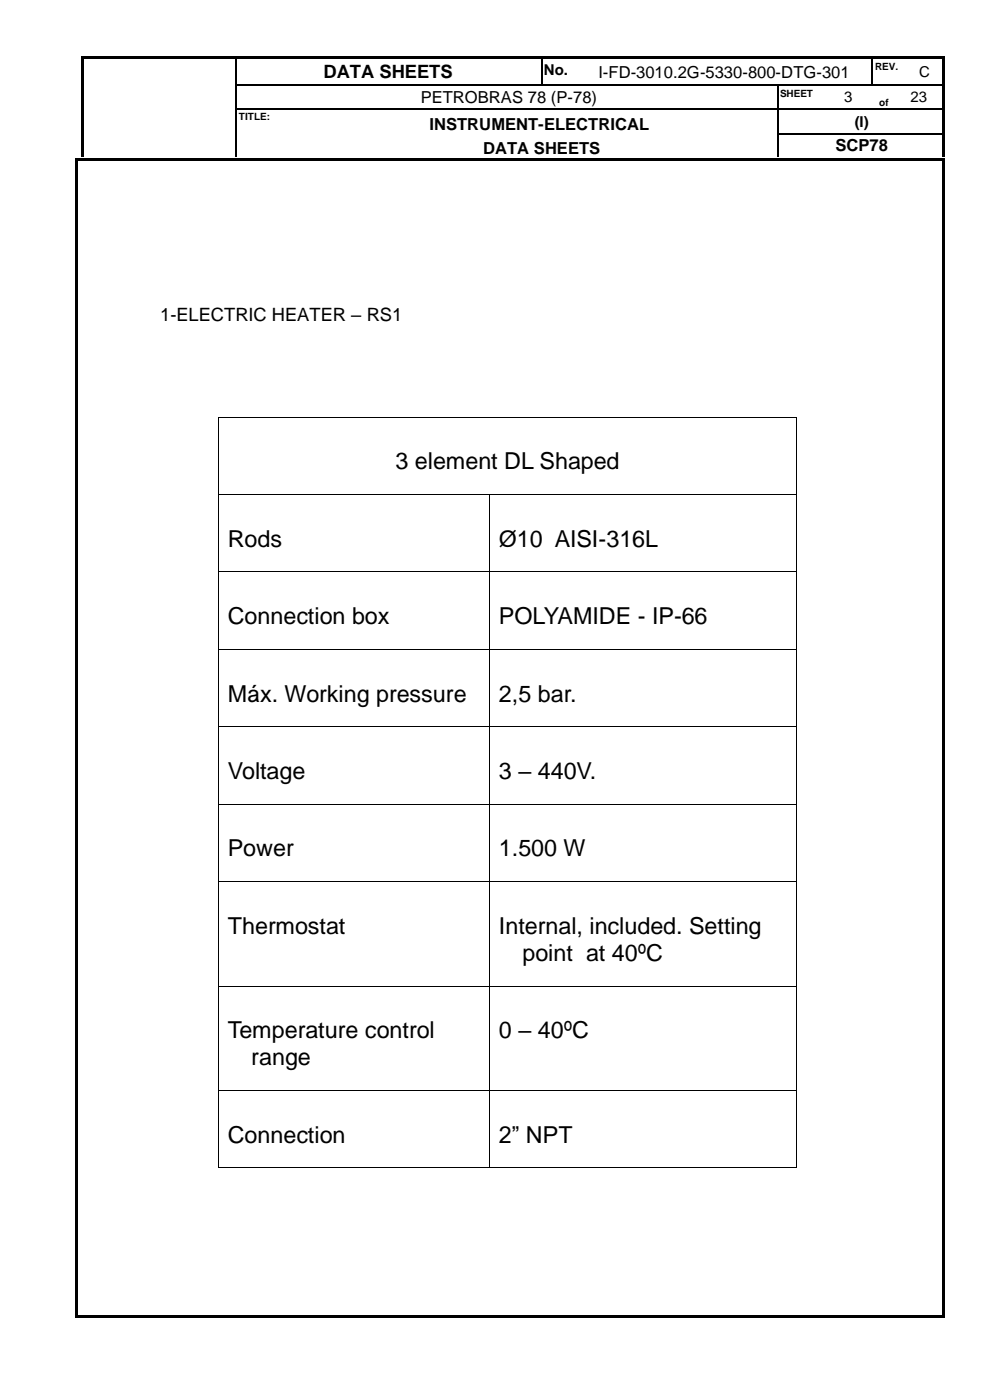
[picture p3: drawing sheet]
<svg xmlns="http://www.w3.org/2000/svg" width="210mm" height="297mm" viewBox="0 0 210 297" stroke-linecap="round" stroke-linejoin="round" font-family="sans-serif">
<defs><g id="words">
<g font-size="5">
<text x="83.9" y="99.5">3 element DL Shaped</text>
<text x="48.3" y="116">Rods</text>
<text x="105.8" y="116">Ø10 AISI-316L</text>
<text x="48.3" y="132.4">Connection box</text>
<text x="105.8" y="132.4">POLYAMIDE - IP-66</text>
<text x="48.3" y="148.9">Máx. Working pressure</text>
<text x="105.8" y="148.9">2,5 bar.</text>
<text x="48.3" y="165.3">Voltage</text>
<text x="105.8" y="165.3">3 – 440V.</text>
<text x="48.3" y="181.7">Power</text>
<text x="105.8" y="181.7">1.500 W</text>
<text x="48.3" y="198.2">Thermostat</text>
<text x="105.8" y="198.2">Internal, included. Setting</text>
<text x="110.8" y="203.9">point at 40ºC</text>
<text x="48.3" y="220.3">Temperature control</text>
<text x="105.8" y="220.3">0 – 40ºC</text>
<text x="53.3" y="226">range</text>
<text x="48.3" y="242.4">Connection</text>
<text x="105.8" y="242.4">2” NPT</text>
</g>
<g font-size="3.9">
<text x="68.6" y="16.6">DATA SHEETS</text>
<text x="34" y="68">1-ELECTRIC HEATER – RS1</text>
</g>
<g font-size="3.5">
<text x="126.9" y="16.5">I-FD-3010.2G-5330-800-DTG-301</text>
<text x="89.3" y="21.8">PETROBRAS 78 (P-78)</text>
<text x="91.1" y="27.6">INSTRUMENT-ELECTRICAL</text>
<text x="102.5" y="32.7">DATA SHEETS</text>
<text x="177.2" y="32.1">SCP78</text>
</g>
<g font-size="3.2">
<text x="115.4" y="15.8">No.</text>
<text x="195" y="16.3">C</text>
<text x="179.1" y="21.7">3</text>
<text x="193.2" y="21.7">23</text>
<text x="181.3" y="26.9">(I)</text>
</g>
<g font-size="2.1">
<text x="185.6" y="14.9">REV.</text>
<text x="165.5" y="20.5">SHEET</text>
<text x="186.5" y="22.5">of</text>
<text x="50.7" y="25.5">TITLE:</text>
</g>
</g></defs>
<g fill="#000">
<path d="M17.2 12h.5v.5h-.5z" fill-rule="evenodd"/>
<path d="M17.2 12h.5v.5h-.5z" fill-rule="evenodd"/>
<path d="M17.2 12.5h.5v5.4h-.5z" fill-rule="evenodd"/>
<path d="M17.2 17.9h.5v.3h-.5z" fill-rule="evenodd"/>
<path d="M17.7 12h32.2v.5h-32.2z" fill-rule="evenodd"/>
<path d="M49.9 12.5h.3z" fill-rule="evenodd"/>
<path d="M49.9 12h.5v.5h-.5z" fill-rule="evenodd"/>
<path d="M49.9 17.9h.3v.3h-.3z" fill-rule="evenodd"/>
<path d="M50.4 12h64.3v.5h-64.3z" fill-rule="evenodd"/>
<path d="M114.7 12.5h.3z" fill-rule="evenodd"/>
<path d="M114.7 12h.6v.5h-.6z" fill-rule="evenodd"/>
<path d="M114.7 17.9h.3v.3h-.3z" fill-rule="evenodd"/>
<path d="M115.3 12h7.1v.5h-7.1z" fill-rule="evenodd"/>
<path d="M122.4 12h.5v.5h-.5z" fill-rule="evenodd"/>
<path d="M122.4 17.9h.2v.3h-.2z" fill-rule="evenodd"/>
<path d="M122.9 12h62v.5h-62z" fill-rule="evenodd"/>
<path d="M164.8 17.9h.3v.3h-.3z" fill-rule="evenodd"/>
<path d="M175 17.9h.3v.3h-.3z" fill-rule="evenodd"/>
<path d="M184.9 12.5h.3z" fill-rule="evenodd"/>
<path d="M184.9 12h.5v.5h-.5z" fill-rule="evenodd"/>
<path d="M184.9 17.9h.3v.3h-.3z" fill-rule="evenodd"/>
<path d="M185.2 17.9h.2v.3h-.2z" fill-rule="evenodd"/>
<path d="M185.4 12h7.2v.5h-7.2z" fill-rule="evenodd"/>
<path d="M190 17.9h.3v.3h-.3z" fill-rule="evenodd"/>
<path d="M192.6 12h.5v.5h-.5z" fill-rule="evenodd"/>
<path d="M192.6 17.9h.2v.3h-.2z" fill-rule="evenodd"/>
<path d="M193.1 12h6.7v.5h-6.7z" fill-rule="evenodd"/>
<path d="M199.8 12h.5v.5h-.5z" fill-rule="evenodd"/>
<path d="M199.8 12h.5v.5h-.5z" fill-rule="evenodd"/>
<path d="M199.8 12.5h.5v5.4h-.5z" fill-rule="evenodd"/>
<path d="M199.8 17.9h.5v.3h-.5z" fill-rule="evenodd"/>
<path d="M15.9 33.5h.5v.5h-.5z" fill-rule="evenodd"/>
<path d="M15.9 33.5h.5v.5h-.5z" fill-rule="evenodd"/>
<path d="M16.4 33.5h183.4v.5h-183.4z" fill-rule="evenodd"/>
<path d="M17.2 18.2h.5v4.7h-.5z" fill-rule="evenodd"/>
<path d="M17.2 22.9h.5v.3h-.5z" fill-rule="evenodd"/>
<path d="M17.2 23.2h.5v5h-.5z" fill-rule="evenodd"/>
<path d="M17.2 28.2h.5v.3h-.5z" fill-rule="evenodd"/>
<path d="M17.2 28.5h.5v4.7h-.5z" fill-rule="evenodd"/>
<path d="M49.9 22.9h.3v.3h-.3z" fill-rule="evenodd"/>
<path d="M49.9 28.2h.3v.3h-.3z" fill-rule="evenodd"/>
<path d="M64.1 22.9h.3v.3h-.3z" fill-rule="evenodd"/>
<path d="M164.8 22.9h.3v.3h-.3z" fill-rule="evenodd"/>
<path d="M164.8 28.2h.3v.3h-.3z" fill-rule="evenodd"/>
<path d="M175 22.9h.3v.3h-.3z" fill-rule="evenodd"/>
<path d="M185 22.9h.3v.3h-.3z" fill-rule="evenodd"/>
<path d="M190 22.9h.3v.3h-.3z" fill-rule="evenodd"/>
<path d="M199.8 18.2h.5v4.7h-.5z" fill-rule="evenodd"/>
<path d="M199.8 22.9h.5v.3h-.5z" fill-rule="evenodd"/>
<path d="M199.8 23.2h.5v5h-.5z" fill-rule="evenodd"/>
<path d="M199.8 28.2h.5v.3h-.5z" fill-rule="evenodd"/>
<path d="M199.8 28.5h.5v4.7h-.5z" fill-rule="evenodd"/>
<path d="M199.8 33.5h.5v.5h-.5z" fill-rule="evenodd"/>
<path d="M199.8 33.5h.5v.5h-.5z" fill-rule="evenodd"/>
<path d="M46.4 88.4h.1v.2h-.1z" fill-rule="evenodd"/>
<path d="M46.4 88.4h.1v.2h-.1z" fill-rule="evenodd"/>
<path d="M168.9 88.4h.2v.2h-.2z" fill-rule="evenodd"/>
<path d="M168.9 88.4h.2v.2h-.2z" fill-rule="evenodd"/>
<path d="M46.4 104.8h.1v.2h-.1z" fill-rule="evenodd"/>
<path d="M103.9 104.8h.1v.2h-.1z" fill-rule="evenodd"/>
<path d="M168.9 104.8h.2v.2h-.2z" fill-rule="evenodd"/>
<path d="M46.4 121.3h.1v.1h-.1z" fill-rule="evenodd"/>
<path d="M46.4 137.7h.1v.2h-.1z" fill-rule="evenodd"/>
<path d="M103.9 121.3h.1v.1h-.1z" fill-rule="evenodd"/>
<path d="M103.9 137.7h.1v.2h-.1z" fill-rule="evenodd"/>
<path d="M168.9 121.3h.2v.1h-.2z" fill-rule="evenodd"/>
<path d="M168.9 137.7h.2v.2h-.2z" fill-rule="evenodd"/>
<path d="M46.4 154.2h.1v.1h-.1z" fill-rule="evenodd"/>
<path d="M103.9 154.2h.1v.1h-.1z" fill-rule="evenodd"/>
<path d="M168.9 154.2h.2v.1h-.2z" fill-rule="evenodd"/>
<path d="M46.4 170.6h.1v.2h-.1z" fill-rule="evenodd"/>
<path d="M103.9 170.6h.1v.2h-.1z" fill-rule="evenodd"/>
<path d="M168.9 170.6h.2v.2h-.2z" fill-rule="evenodd"/>
<path d="M46.4 187.1h.1v.1h-.1z" fill-rule="evenodd"/>
<path d="M103.9 187.1h.1v.1h-.1z" fill-rule="evenodd"/>
<path d="M168.9 187.1h.2v.1h-.2z" fill-rule="evenodd"/>
<path d="M46.4 209.2h.1v.1h-.1z" fill-rule="evenodd"/>
<path d="M103.9 209.2h.1v.1h-.1z" fill-rule="evenodd"/>
<path d="M168.9 209.2h.2v.1h-.2z" fill-rule="evenodd"/>
<path d="M46.4 231.3h.1v.2h-.1z" fill-rule="evenodd"/>
<path d="M103.9 231.3h.1v.2h-.1z" fill-rule="evenodd"/>
<path d="M168.9 231.3h.2v.2h-.2z" fill-rule="evenodd"/>
<path d="M46.4 247.7h.1v.2h-.1z" fill-rule="evenodd"/>
<path d="M46.4 247.7h.1v.2h-.1z" fill-rule="evenodd"/>
<path d="M103.9 247.7h.1v.2h-.1z" fill-rule="evenodd"/>
<path d="M168.9 247.7h.2v.2h-.2z" fill-rule="evenodd"/>
<path d="M168.9 247.7h.2v.2h-.2z" fill-rule="evenodd"/>
<path d="M15.9 34h.5v245.1h-.5z" fill-rule="evenodd"/>
<path d="M15.9 279.1h.5v.5h-.5z" fill-rule="evenodd"/>
<path d="M15.9 279.1h.5v.5h-.5z" fill-rule="evenodd"/>
<path d="M16.4 279.1h183.4v.5h-183.4z" fill-rule="evenodd"/>
<path d="M199.8 34h.5v245.1h-.5z" fill-rule="evenodd"/>
<path d="M199.8 279.1h.5v.5h-.5z" fill-rule="evenodd"/>
<path d="M199.8 279.1h.5v.5h-.5z" fill-rule="evenodd"/>
</g>
<g fill="none" stroke="#000" stroke-width=".25">
<path d="M50 12.5v5.4M50 18.2v4.7M50.2 18h64.5M114.9 12.5v5.4M115 18h7.4M122.6 18h42.2M165 18.2v4.7M165.1 18h9.9M175.3 18h9.6M185 12.5v5.4M185.4 18h4.6M190.3 18h2.3"/>
<path d="M192.8 18h7M50 23.2v5M50 28.5v4.7M50.2 23.1h13.9M64.4 23.1h100.4M165 23.2v5M165 28.5v4.7M165.1 23.1h9.9M165.1 28.4h34.7M175.3 23.1h9.7M185.3 23.1h4.7M190.3 23.1h9.5"/>
</g>
<g fill="none" stroke="#000" stroke-width=".21">
<path d="M46.4 88.6v16.2M46.5 88.5h122.4M169 88.6v16.2M46.4 105v16.3M46.5 104.9h57.4M103.9 105v16.3M104 104.9h64.9M169 105v16.3M46.4 121.4v16.3M46.4 137.9v16.3M46.5 121.3h57.4M46.5 137.8h57.4"/>
<path d="M103.9 121.4v16.3M103.9 137.9v16.3M104 121.3h64.9M104 137.8h64.9M169 121.4v16.3M169 137.9v16.3M46.4 154.3v16.3M46.5 154.2h57.4M103.9 154.3v16.3M104 154.2h64.9M169 154.3v16.3M46.4 170.8v16.3"/>
<path d="M46.5 170.7h57.4M103.9 170.8v16.3M104 170.7h64.9M169 170.8v16.3M46.4 187.2v22M46.5 187.1h57.4M103.9 187.2v22M104 187.1h64.9M169 187.2v22M46.4 209.3v22M46.5 209.2h57.4M103.9 209.3v22"/>
<path d="M104 209.2h64.9M169 209.3v22M46.4 231.5v16.2M46.5 231.4h57.4M103.9 231.5v16.2M104 231.4h64.9M169 231.5v16.2M46.5 247.8h57.4M104 247.8h64.9"/>
</g>
<use href="#words"/>
</svg>
